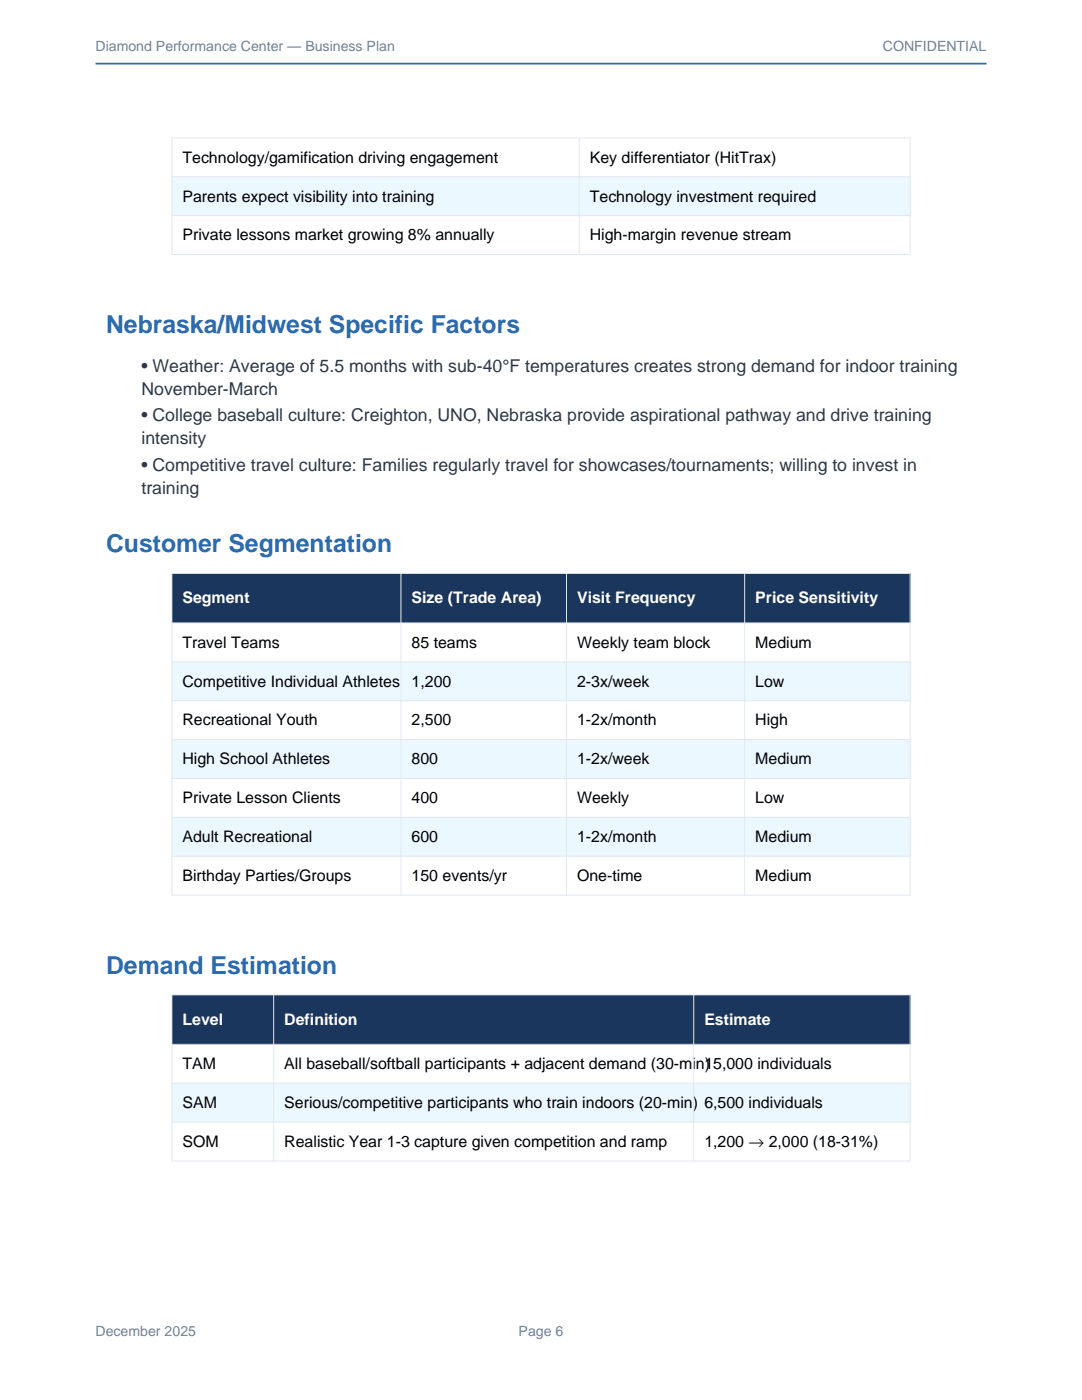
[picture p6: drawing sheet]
<svg xmlns="http://www.w3.org/2000/svg" width="216mm" height="279mm" viewBox="0 0 216 279" stroke-linecap="round" stroke-linejoin="round" font-family="sans-serif">
<defs><g id="words">
<g font-size="4.9" fill="#2b6cb0">
<text x="21.2" y="66.5">Nebraska/Midwest Specific Factors</text>
<text x="21.2" y="110.2">Customer Segmentation</text>
<text x="21.2" y="194.3">Demand Estimation</text>
</g>
<g font-size="3.5" fill="#2d3748">
<text x="28.2" y="74.2">• Weather: Average of 5.5 months with sub-40°F temperatures creates strong demand for indoor training</text>
<text x="28.2" y="78.8">November-March</text>
<text x="28.2" y="84.1">• College baseball culture: Creighton, UNO, Nebraska provide aspirational pathway and drive training</text>
<text x="28.2" y="88.7">intensity</text>
<text x="28.2" y="94">• Competitive travel culture: Families regularly travel for showcases/tournaments; willing to invest in</text>
<text x="28.2" y="98.6">training</text>
</g>
<g font-size="3.2">
<text x="36.4" y="32.5">Technology/gamification driving engagement</text>
<text x="117.7" y="32.5">Key differentiator (HitTrax)</text>
<text x="36.4" y="40.2">Parents expect visibility into training</text>
<text x="117.7" y="40.2">Technology investment required</text>
<text x="36.4" y="48">Private lessons market growing 8% annually</text>
<text x="117.7" y="48">High-margin revenue stream</text>
<text x="36.4" y="129.3">Travel Teams</text>
<text x="82.1" y="129.3">85 teams</text>
<text x="115.1" y="129.3">Weekly team block</text>
<text x="150.7" y="129.3">Medium</text>
<text x="36.4" y="137">Competitive Individual Athletes</text>
<text x="82.1" y="137">1,200</text>
<text x="115.1" y="137">2-3x/week</text>
<text x="150.7" y="137">Low</text>
<text x="36.4" y="144.8">Recreational Youth</text>
<text x="82.1" y="144.8">2,500</text>
<text x="115.1" y="144.8">1-2x/month</text>
<text x="150.7" y="144.8">High</text>
<text x="36.4" y="152.5">High School Athletes</text>
<text x="82.1" y="152.5">800</text>
<text x="115.1" y="152.5">1-2x/week</text>
<text x="150.7" y="152.5">Medium</text>
<text x="36.4" y="160.3">Private Lesson Clients</text>
<text x="82.1" y="160.3">400</text>
<text x="115.1" y="160.3">Weekly</text>
<text x="150.7" y="160.3">Low</text>
<text x="36.4" y="168.1">Adult Recreational</text>
<text x="82.1" y="168.1">600</text>
<text x="115.1" y="168.1">1-2x/month</text>
<text x="150.7" y="168.1">Medium</text>
<text x="36.4" y="175.8">Birthday Parties/Groups</text>
<text x="82.1" y="175.8">150 events/yr</text>
<text x="115.1" y="175.8">One-time</text>
<text x="150.7" y="175.8">Medium</text>
<text x="36.4" y="213.4">TAM</text>
<text x="56.7" y="213.4">All baseball/softball participants + adjacent demand (30-min)15,000 individuals</text>
<text x="36.4" y="221.1">SAM</text>
<text x="56.7" y="221.1">Serious/competitive participants who train indoors (20-min)</text>
<text x="140.5" y="221.1">6,500 individuals</text>
<text x="36.4" y="228.9">SOM</text>
<text x="56.7" y="228.9">Realistic Year 1-3 capture given competition and ramp</text>
<text x="140.5" y="228.9">1,200 → 2,000 (18-31%)</text>
</g>
<g font-size="3.2" fill="#fff">
<text x="36.4" y="120.4">Segment</text>
<text x="82.1" y="120.4">Size (Trade Area)</text>
<text x="115.1" y="120.4">Visit Frequency</text>
<text x="150.7" y="120.4">Price Sensitivity</text>
<text x="36.4" y="204.5">Level</text>
<text x="56.7" y="204.5">Definition</text>
<text x="140.5" y="204.5">Estimate</text>
</g>
<g font-size="2.8" fill="#718096">
<text x="19" y="10.2">Diamond Performance Center — Business Plan</text>
<text x="176.2" y="10.2">CONFIDENTIAL</text>
<text x="19" y="266.7">December 2025</text>
<text x="103.5" y="266.7">Page 6</text>
</g>
</g></defs>
<path d="M19 12.7h177.8" fill="none" stroke="#2b6cb0" stroke-width=".35"/>
<path d="M34.3 35.3h147.3v7.7h-147.3z" fill-rule="evenodd" fill="#ebf8ff"/>
<path d="M34.3 27.5h147.3v23.3h-147.3zM34.3 35.3h147.3M115.6 27.5v23.3M34.3 43h147.3" fill="none" stroke="#e2e8f0" stroke-width=".2"/>
<path d="M34.3 114.4h147.3v9.9h-147.3z" fill-rule="evenodd" fill="#1a365d"/>
<g fill="#ebf8ff">
<path d="M34.3 132.1h147.3v7.7h-147.3z" fill-rule="evenodd"/>
<path d="M34.3 147.6h147.3v7.8h-147.3z" fill-rule="evenodd"/>
<path d="M34.3 163.1h147.3v7.8h-147.3z" fill-rule="evenodd"/>
</g>
<path d="M34.3 114.4h147.3v64.2h-147.3zM80 114.4v64.2M113 114.4v64.2M148.6 114.4v64.2M34.3 124.3h147.3M34.3 132.1h147.3M34.3 139.8h147.3M34.3 147.6h147.3M34.3 155.4h147.3M34.3 163.1h147.3M34.3 170.9h147.3" fill="none" stroke="#e2e8f0" stroke-width=".2"/>
<path d="M34.3 198.5h147.3v9.9h-147.3z" fill-rule="evenodd" fill="#1a365d"/>
<path d="M34.3 216.2h147.3v7.7h-147.3z" fill-rule="evenodd" fill="#ebf8ff"/>
<path d="M34.3 198.5h147.3v33.2h-147.3zM54.6 198.5v33.2M138.4 198.5v33.2M34.3 208.4h147.3M34.3 216.2h147.3M34.3 223.9h147.3" fill="none" stroke="#e2e8f0" stroke-width=".2"/>
<use href="#words"/>
</svg>
